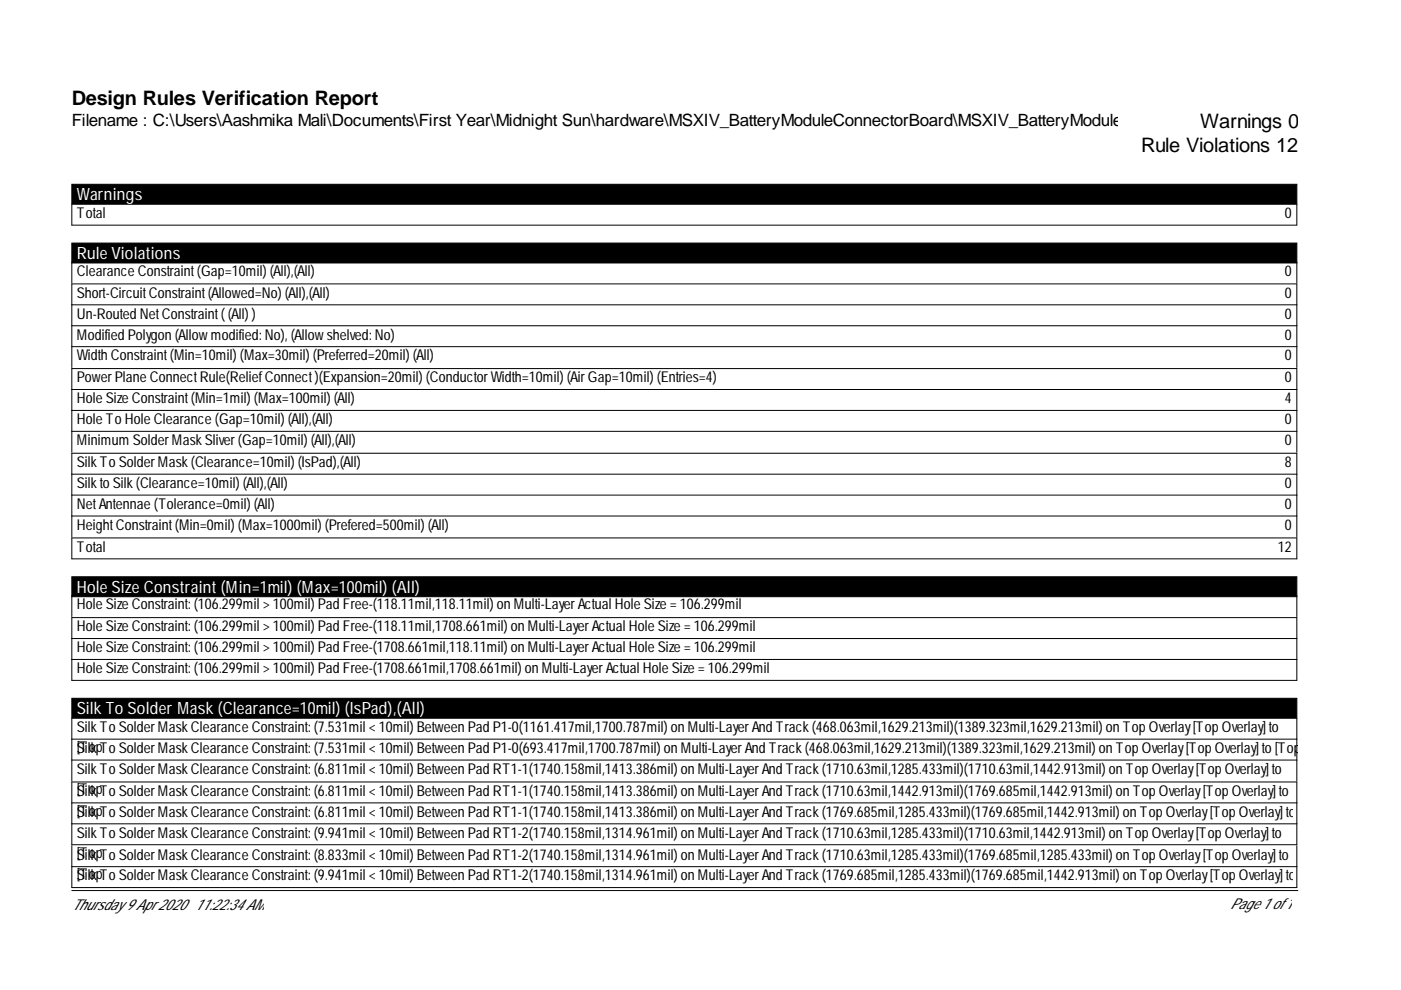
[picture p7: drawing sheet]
<svg xmlns="http://www.w3.org/2000/svg" width="297mm" height="210mm" viewBox="0 0 297 210" stroke-linecap="round" stroke-linejoin="round" font-family="sans-serif">
<defs><g id="words">
<g font-size="4.2">
<text x="15.2" y="22.2">Design Rules Verification Report</text>
<text x="254.4" y="27.1">Warnings 0</text>
<text x="242" y="32.1">Rule Violations 12</text>
</g>
<text font-size="3.6" x="15.2" y="26.7">Filename : C:\Users\Aashmika Mali\Documents\First Year\Midnight Sun\hardware\MSXIV_BatteryModuleConnectorBoard\MSXIV_BatteryModule</text>
<g font-size="3.6" fill="#fff">
<text x="16.3" y="42.4">Warnings</text>
<text x="16.3" y="54.9">RuleViolations</text>
<text x="16.3" y="125.6">HoleSizeConstraint(Min=1mil) (Max=100mil) (All)</text>
<text x="16.3" y="151.4">SilkToSolder Mask(Clearance=10mil) (IsPad),(All)</text>
</g>
<g font-size="3.2">
<text x="16.3" y="46.2">Total</text>
<text x="272.4" y="46.2">0</text>
<text x="16.3" y="58.5">ClearanceConstraint(Gap=10mil)(All),(All)</text>
<text x="272.4" y="58.5">0</text>
<text x="16.3" y="63.1">Short-CircuitConstraint(Allowed=No)(All),(All)</text>
<text x="272.4" y="63.1">0</text>
<text x="16.3" y="67.6">Un-RoutedNetConstraint((All))</text>
<text x="16.3" y="72">ModifiedPolygon(Allowmodified: No), (Allowshelved: No)</text>
<text x="272.4" y="67.6">0</text>
<text x="272.4" y="72">0</text>
<text x="16.3" y="76.4">WidthConstraint(Min=10mil)(Max=30mil)(Preferred=20mil)(All)</text>
<text x="272.4" y="76.4">0</text>
<text x="16.3" y="81.1">PowerPlaneConnectRule(ReliefConnect)(Expansion=20mil)(ConductorWidth=10mil)(AirGap=10mil)(Entries=4)</text>
<text x="272.4" y="81.1">0</text>
<text x="16.3" y="85.5">HoleSizeConstraint(Min=1mil)(Max=100mil)(All)</text>
<text x="16.3" y="89.9">HoleToHoleClearance(Gap=10mil)(All),(All)</text>
<text x="272.4" y="85.5">4</text>
<text x="272.4" y="89.9">0</text>
<text x="16.3" y="94.4">MinimumSolderMaskSliver(Gap=10mil)(All),(All)</text>
<text x="272.4" y="94.4">0</text>
<text x="16.3" y="99">SilkToSolderMask(Clearance=10mil)(IsPad),(All)</text>
<text x="272.4" y="99">8</text>
<text x="16.3" y="103.5">SilktoSilk(Clearance=10mil)(All),(All)</text>
<text x="16.3" y="107.9">NetAntennae(Tolerance=0mil)(All)</text>
<text x="272.4" y="103.5">0</text>
<text x="272.4" y="107.9">0</text>
<text x="16.3" y="112.3">HeightConstraint(Min=0mil)(Max=1000mil)(Prefered=500mil)(All)</text>
<text x="272.4" y="112.3">0</text>
<text x="16.3" y="117">Total</text>
<text x="270.9" y="117">12</text>
<text x="16.3" y="129.2">HoleSizeConstraint: (106.299mil &gt;100mil)PadFree-(118.11mil,118.11mil)onMulti-LayerActual HoleSize=106.299mil</text>
<text x="16.3" y="133.9">HoleSizeConstraint: (106.299mil &gt;100mil)PadFree-(118.11mil,1708.661mil)onMulti-LayerActual HoleSize=106.299mil</text>
<text x="16.3" y="138.3">HoleSizeConstraint: (106.299mil &gt;100mil)PadFree-(1708.661mil,118.11mil)onMulti-LayerActual HoleSize=106.299mil</text>
<text x="16.3" y="142.7">HoleSizeConstraint: (106.299mil &gt;100mil)PadFree-(1708.661mil,1708.661mil)onMulti-LayerActual HoleSize=106.299mil</text>
<text x="16.3" y="155.2">SilkToSolderMaskClearanceConstraint: (7.531mil &lt;10mil)BetweenPadP1-0(1161.417mil,1700.787mil)onMulti-LayerAndTrack(468.063mil,1629.213mil)(1389.323mil,1629.213mil)onTopOverlay[TopOverlay] to</text>
<text x="16.3" y="159.4">[Top</text>
<text x="16.3" y="159.6">SilkToSolderMaskClearanceConstraint: (7.531mil &lt;10mil)BetweenPadP1-0(693.417mil,1700.787mil)onMulti-LayerAndTrack(468.063mil,1629.213mil)(1389.323mil,1629.213mil)onTopOverlay[TopOverlay] to[Top</text>
<text x="16.3" y="164.1">SilkToSolderMaskClearanceConstraint: (6.811mil &lt;10mil)BetweenPadRT1-1(1740.158mil,1413.386mil)onMulti-LayerAndTrack(1710.63mil,1285.433mil)(1710.63mil,1442.913mil)onTopOverlay[TopOverlay] to</text>
<text x="16.3" y="168.3">[Top</text>
<text x="16.3" y="168.7">SilkToSolderMaskClearanceConstraint: (6.811mil &lt;10mil)BetweenPadRT1-1(1740.158mil,1413.386mil)onMulti-LayerAndTrack(1710.63mil,1442.913mil)(1769.685mil,1442.913mil)onTopOverlay[TopOverlay] to</text>
<text x="16.3" y="172.9">[Top</text>
<text x="16.3" y="173.2">SilkToSolderMaskClearanceConstraint: (6.811mil &lt;10mil)BetweenPadRT1-1(1740.158mil,1413.386mil)onMulti-LayerAndTrack(1769.685mil,1285.433mil)(1769.685mil,1442.913mil)onTopOverlay[TopOverlay] to</text>
<text x="16.3" y="177.6">SilkToSolderMaskClearanceConstraint: (9.941mil &lt;10mil)BetweenPadRT1-2(1740.158mil,1314.961mil)onMulti-LayerAndTrack(1710.63mil,1285.433mil)(1710.63mil,1442.913mil)onTopOverlay[TopOverlay] to</text>
<text x="16.3" y="181.8">[Top</text>
<text x="16.3" y="182.2">SilkToSolderMaskClearanceConstraint: (8.833mil &lt;10mil)BetweenPadRT1-2(1740.158mil,1314.961mil)onMulti-LayerAndTrack(1710.63mil,1285.433mil)(1769.685mil,1285.433mil)onTopOverlay[TopOverlay] to</text>
<text x="16.3" y="186.5">[Top</text>
<text x="16.3" y="186.7">SilkToSolderMaskClearanceConstraint: (9.941mil &lt;10mil)BetweenPadRT1-2(1740.158mil,1314.961mil)onMulti-LayerAndTrack(1769.685mil,1285.433mil)(1769.685mil,1442.913mil)onTopOverlay[TopOverlay] to</text>
<text x="15.2" y="193">Thursday9Apr2020</text>
<text x="41.3" y="193">11:22:34 AM</text>
<text x="260.8" y="192.8">Page1 of1</text>
</g>
</g></defs>
<path d="M15.2 39.1h259.8v4.2h-259.8zM15.2 51.5h259.8v4.3h-259.8zM15.2 122.3h259.8v4.2h-259.8zM15.2 148.1h259.8v4.2h-259.8z" fill="#000" stroke="#000" stroke-width=".21"/>
<g fill="none" stroke="#000" stroke-width=".21">
<path d="M15.2 43.3v4.4h259.8v-4.4M15.2 55.5v4.5M275 55.5v4.5M15.2 77.9v-17.7h259.8v17.7M15.2 64.6h259.8M15.2 69.1h259.8M15.2 73.5h259.8M15.2 95.9v-17.8h259.8v17.8M15.2 82.6h259.8M15.2 87h259.8M15.2 91.5h259.8M15.2 113.8v-17.7h259.8v17.7"/>
<path d="M15.2 114.1h259.8v4.4h-259.8zM15.2 100.5h259.8M15.2 105h259.8M15.2 109.4h259.8M15.2 126.3v4.4M15.2 130.9h259.8v13.4h-259.8zM15.2 135.4h259.8M15.2 139.8h259.8M275 126.3v4.4M15.2 152.3v13.3M15.2 156.7h259.8M275 152.3v13.3"/>
<path d="M15.2 165.8h259.8v13.3h-259.8zM15.2 179.3v8.9h259.8v-8.9M15.2 161.2h259.8M15.2 170.2h259.8M15.2 174.7h259.8M15.2 183.8h259.8M15.2 188.8h260"/>
</g>
<use href="#words"/>
</svg>
